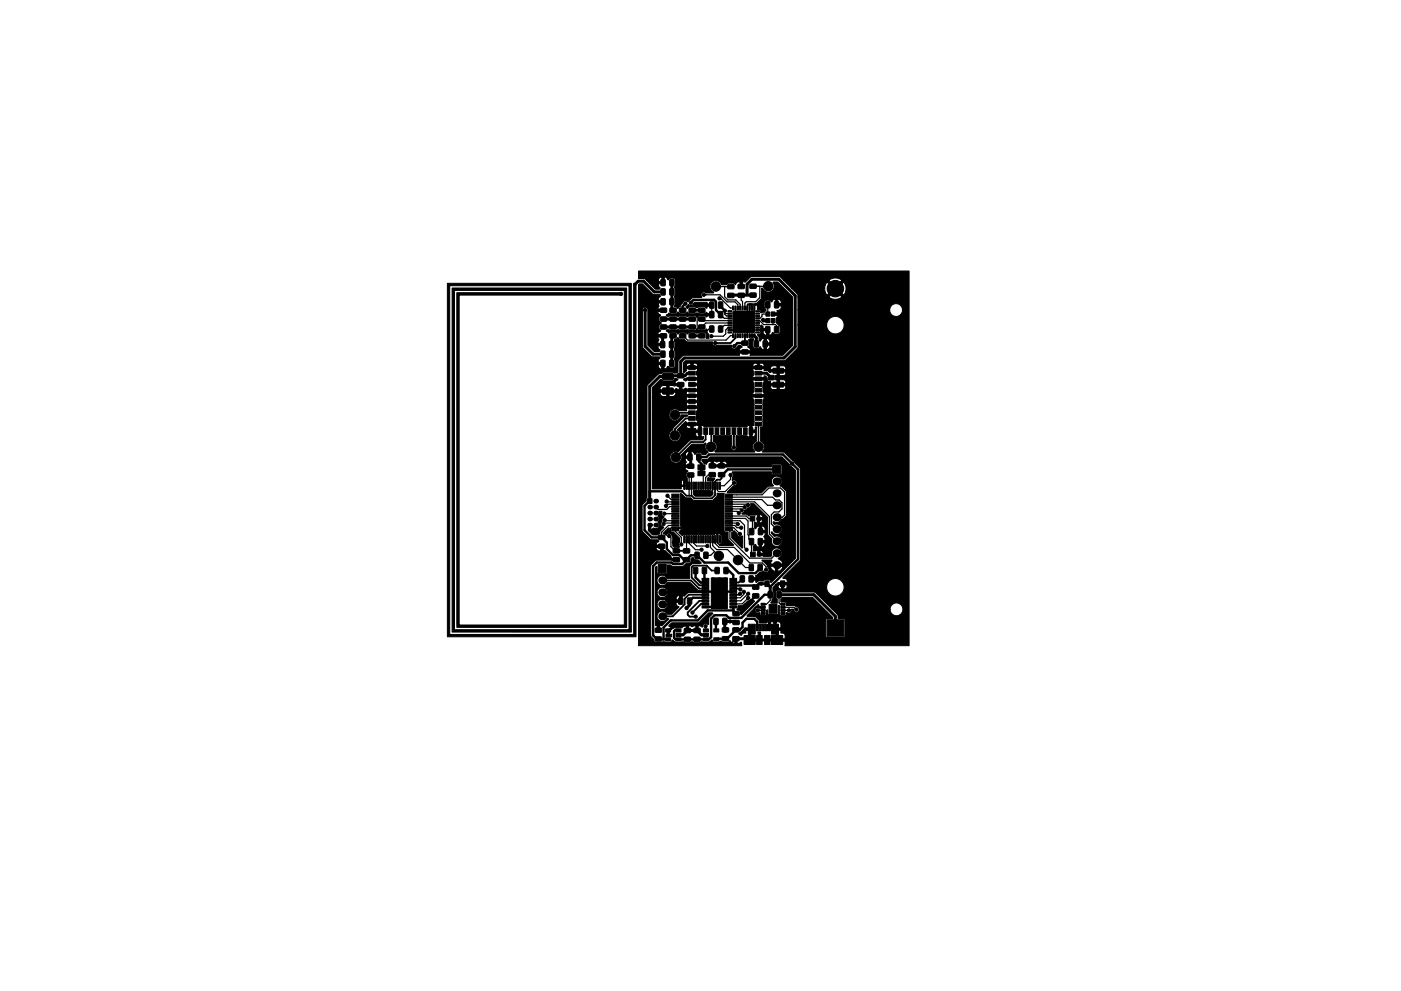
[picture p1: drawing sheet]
<svg xmlns="http://www.w3.org/2000/svg" width="297mm" height="210mm" viewBox="0 0 297 210" stroke-linecap="round" stroke-linejoin="round" font-family="sans-serif">
<g fill="#000" stroke="#000" stroke-width=".21">
<path d="M140.2 59.3h.6l.3 .1v1l-.2 .2-.6 .1-.2-.2zM142 59.3h.7l.2 .1v1l-.1 .2-.6 .1-.2-.2zM140.1 72.5l.6-.1 .3 .2v1l-.2 .2h-.6l-.2-.1zM140.1 76.5l.7-.1 .2 .2v1l-.1 .2h-.6l-.2-.1zM140.1 74.5l.7-.1 .2 .2v1l-.1 .2h-.6l-.2-.1zM140.2 61.3l.6-.1 .2 .2 .1 1-.2 .2h-.6l-.2-.1zM140.2 63.4l.6-.1 .2 .2 .1 1-.2 .2h-.6l-.2-.1zM140 67.3l1.2-.1 .2 .3-.1 .5-.2 .2h-1l-.1-.3zM140 65.4h1.2l.2 .2-.1 .6-.2 .1h-1l-.1-.2zM140 70.8h1.2l.2 .2-.1 .6-.2 .1h-1l-.1-.2zM140 69l1.2-.1 .2 .2-.1 .6-.2 .2-1-.1-.1-.2zM140.5 79.3l2.1-.1 .2 .3v.9l-.3 .2-1.9-.1-.2-.2z"/>
<path d="M141.9 72.5l.7-.1 .2 .2 .1 1-.2 .2h-.6l-.2-.1zM142 76.5l.7-.1 .2 .2v1l-.1 .2h-.6l-.3-.1zM142 74.5l.7-.1 .2 .2v1l-.1 .2h-.6l-.2-.1zM142 61.3l.7-.1 .2 .2v1l-.1 .2h-.6l-.2-.1zM142 63.4l.7-.1 .2 .2v1l-.1 .2h-.6l-.2-.1zM142.1 65.4h1.1l.2 .2v.6l-.2 .1h-1.1l-.1-.2zM142.1 67.3l1.1-.1 .2 .3v.5l-.2 .2h-1.1l-.1-.3zM142.1 70.8h1.1l.2 .2v.6l-.2 .1h-1.1l-.1-.2zM142.1 69l1.1-.1 .2 .2v.6l-.2 .2-1.1-.1-.1-.2zM143.7 79.3h1.2l.1 .2v.6l-.2 .1h-1l-.2-.2zM144.1 67.3l1.2-.1 .1 .3v.5l-.2 .2h-1l-.2-.3zM144.1 65.4h1.2l.1 .2v.6l-.2 .1h-1l-.2-.2z"/>
<path d="M144.1 69l1.2-.1 .1 .2v.6l-.2 .2-1-.1-.2-.2zM144.1 70.8h1.2l.1 .2v.6l-.2 .1h-1l-.2-.2zM141.3 66.8l.5-.4a1.82 1.82 0 0 0 1.6 .1l.2-.3 .5 .3a1.64 1.64 0 0 0 1.5-.1l.2-.2 .3 .3a1.66 1.66 0 0 0 1.5-.1l.6 .1a1.64 1.64 0 0 0 1.4-.1l.1-.2 .2 .1v.2h1.3v.5h-1.3v.2l-.2 .1-.3-.3a1.64 1.64 0 0 0-1.4 .1l-.3 .2-.3-.3a1.66 1.66 0 0 0-1.5 .1l-.5-.1a1.66 1.66 0 0 0-1.5 .1l-.6-.1a1.66 1.66 0 0 0-1.4 .1h-.4l-.2-.1zM146.1 67.3l1.2-.1 .2 .3-.1 .5-.2 .2h-1l-.1-.3zM146.1 65.4h1.2l.2 .2-.1 .6-.2 .1h-1l-.1-.2zM146.1 69l1.2-.1 .2 .2-.1 .6-.2 .2-1-.1-.1-.2zM146.1 70.8h1.2l.2 .2-.1 .6-.2 .1h-1l-.1-.2zM146 78.8h1.4v.8h-1.4zM146 77.6h1.4v.8h-1.4zM141.3 70.1l.6-.2 .2 .2a1.66 1.66 0 0 0 1.4-.2l.6 .2a1.66 1.66 0 0 0 1.5-.2l.5 .2a1.64 1.64 0 0 0 1.5-.2l.3-.1 .3 .3a1.64 1.64 0 0 0 1.4-.2l.1-.1h.2a1 1 0 0 0 .4 1.2l-.1 .2 .1 .6h-.6l.1-.8-.4-.5a1.66 1.66 0 0 0-1.4 .2l-.6-.2a1.64 1.64 0 0 0-1.5 .2l-.3 .2-.2-.4a1.64 1.64 0 0 0-1.5 .2l-.3 .2-.3-.4a1.61 1.61 0 0 0-1.5 .2l-.5-.4zM148.2 65.4h1.1l.2 .2v.6l-.3 .1h-1l-.1-.2zM148.2 67.3l1.1-.1 .2 .3v.5l-.3 .2h-1l-.1-.3z"/>
<path d="M148.2 69l1.1-.1 .2 .2v.6l-.3 .2-1-.1-.1-.2zM148.2 70.8h1.1l.2 .2v.6l-.3 .1h-1l-.1-.2zM145.5 65l.4-.4a.62 .62 0 0 0 .7 .2 .62 .62 0 0 0 .4-.4l.3-.3h2.6v.4h1.3v.5h-1.3v.3l-.1 .1-.4-.3a1.66 1.66 0 0 0-1.4 .1l-1.5-.1v-.2l-.7 .5h-.2zM150.5 69.2l.6-.1 .3 .2v1l-.2 .2h-.5l-.3-.1zM150.5 66.1h.6l.3 .1v1l-.2 .2-.5 .1-.3-.2zM150.5 64.1l.6-.1 .3 .2v1l-.2 .2h-.5l-.3-.1zM152.4 69.2l.6-.1 .2 .2 .1 1-.2 .2h-.6l-.2-.1zM152.4 66.1h.6l.2 .1 .1 1-.2 .2-.6 .1-.2-.2zM152.4 64.1l.6-.1 .2 .2 .1 1-.2 .2h-.6l-.2-.1zM154.4 70.4h.7l.1 .2-.8 .1zM154.4 69.9h.7l.1 .2-.8 .1zM154.4 69.4h.7l.1 .2-.8 .1z"/>
<path d="M154.4 68.9h.7l.1 .2-.8 .1zM154.4 68.4h.7l.1 .2-.8 .1zM154.4 67.9h.7l.1 .2-.8 .1zM154.4 67.4h.7l.1 .2-.8 .1zM154.4 66.9h.7l.1 .2-.8 .1zM154.4 66.4h.7l.1 .2-.8 .1zM154.4 65.9h.7l.1 .2-.8 .1zM154.3 60.4l1.2-.1 .2 .3-.1 .5-.2 .2h-1l-.1-.3zM154.3 62.3l1.2-.1 .2 .2-.1 .6-.2 .2-1-.1-.1-.2zM155.3 70.8h.3l-.1 .8h-.2zM155.3 65h.3l-.1 .8-.2-.1zM155.8 70.8h.3l-.1 .8h-.2z"/>
<path d="M155.8 65h.3l-.1 .8-.2-.1zM156.3 70.8h.3l-.1 .8h-.2zM156.3 65h.3l-.1 .8-.2-.1zM156.8 70.8h.3l-.1 .8h-.2zM156.8 65h.3l-.1 .8-.2-.1zM157.3 70.8h.3l-.1 .8h-.2zM157.3 65h.3l-.1 .8-.2-.1zM156.5 60.4l1.2-.1 .1 .2v.6l-.2 .2-1-.1-.2-.2zM156.5 62.2h1.2l.1 .2v.6l-.2 .1h-1l-.2-.2zM157.8 70.8h.3l-.1 .8h-.2zM157.8 65h.3l-.1 .8-.2-.1zM157.3 74.2h1.2l.1 .2v.6l-.2 .2-1-.1-.2-.2z"/>
<path d="M157.3 72.4l1.2-.1 .1 .2v.6l-.2 .2h-1l-.2-.3zM158.3 70.8h.3l-.1 .8h-.2zM158.3 65h.3l-.1 .8-.2-.1zM158.8 70.8h.3l-.1 .8h-.2zM158.8 65h.3l-.1 .8-.2-.1zM159.3 70.8h.3l-.1 .8h-.2zM159.3 65h.3l-.1 .8-.2-.1zM155.5 66.1h4.4v4.4h-4.4zM159.8 70.8h.3l-.1 .8h-.2zM159.8 65h.3l-.1 .8-.2-.1zM159 60.3h1.2l.2 .2-.1 .6-.2 .1h-1l-.1-.2zM159 62.2l1.2-.1 .2 .3-.1 .6-.2 .1h-1l-.1-.2z"/>
<path d="M159.9 72.4l.7-.1 .2 .1 .1 1-.2 .3h-.6l-.2-.2zM160.2 65.9h.8v.2l-.8 .1zM160.2 66.4h.8v.2l-.8 .1zM160.2 66.9h.8v.2l-.8 .1zM160.2 67.4h.8v.2l-.8 .1zM160.2 67.9h.8v.2l-.8 .1zM160.2 68.4h.8v.2l-.8 .1zM160.2 68.9h.8v.2l-.8 .1zM160.2 69.4h.8v.2l-.8 .1zM160.2 69.9h.8v.2l-.8 .1zM160.2 70.4h.8v.2l-.8 .1zM160.1 77.6h1.4v.8h-1.4z"/>
<path d="M160.1 78.8h1.4v.8h-1.4zM161.4 67.8l.3-.3h.2v.3h1.1v.5h-1.1zM161.8 72.4l.7-.1 .2 .1v1l-.1 .3h-.6l-.2-.2zM162.4 64h.6l.2 .1 .1 1-.2 .2-.6 .1-.2-.2zM162.4 69.3l.6-.1 .2 .2 .1 1-.2 .2h-.6l-.2-.1zM162.4 67.6h.8v.9h-.8zM162.4 66.2h.8v.9h-.8zM163.9 78.1h2.2v1.1h-2.2zM163.5 66.2h.8v.9h-.8zM163.5 67.6h.8v.9h-.8zM164.2 64h.7l.2 .1v1l-.1 .2-.6 .1-.2-.2zM164.2 69.3l.7-.1 .2 .2v1l-.1 .2h-.6l-.2-.1z"/>
<path d="M135.4 60.4l.1-.2h.7l2.3 2.3h1.4l.2 .3-.4 .4-.1 .6h1.2v.5h-1.2l.2 .7-.3 .6h1.4v.5h-1.4a.78 .78 0 0 0 .6 .7l-.1 .2a.84 .84 0 0 0 .2 1.4v.2l-.4 .2-.1 .3 .1 .8 .3 .2v.2l-.5 .3-.1 .4h1.4v.5h-1.4l.2 .6-.2 .8h1.2v.5h-1.2l.1 .5 .4 .4-.2 .3h-1.1l-1.3-1.4v-7.3a.6 .6 0 0 0-.7-.7 .6 .6 0 0 0-.5 .8v7.7l2 1.9 1.6 .1 .2 .3-.3 .2-.2 .7h1.3v1.4a.78 .78 0 0 0 .7-.6l.2 .1a.83 .83 0 0 0 1.5-.2v-.9l-.2-.4 .1-.5a1.66 1.66 0 0 0-.1-1.5l.1-.7-.1-1.6 .4-.1 .2-.3 .5 .4h1l.7 .5h5.3a.6 .6 0 0 0 .2 .8 .6 .6 0 0 0 .7-.1h3.1a.62 .62 0 0 0 .4 .8 .62 .62 0 0 0 .8-.4l.2-.3h.6l.3 .2-.6 .5-.1 .4h2.4l-.1-.5-.5-.2 .4-.7v-.4l-.2-.5 .5-.3h.5l.1 .4-.1 .2a1.64 1.64 0 0 0 .1 1.4l.8 .1 .7-.3 .3 .5 .4 .1v-1h.5v1l.5-.2 .2-.4v-.4h-1.2v-.5h1.2v-.5l-.3-.3-.4-.1v.9h-.5v-.9l-.5 .2-.3 .4-.3-.3v-.6l-.3-.4 .1-.2 .5-.1 .1-.6h.5l.2 .7 .5 .2v-.9h-1.2v-1.2l.1-.1 .4 .4v.4h1.2v1.4h.3l.5-.6 .2 .1a.81 .81 0 0 0 .7 .3 .81 .81 0 0 0 .7-.5l-.1-1.2-.8-.7v-1l.3-.2v-.4h-1.2v-.5h1.2l-.1-.5 .5-.1 .3-.3 .2-.6h-1.3v-.5h1.3l-.1-.5-.3-.3-.4-.1v.9h-.5v-.9h-.3l-.4 .6-.2-.1a.81 .81 0 0 0-.8-.3 .81 .81 0 0 0-.7 .5v.9l.4 .5v.3l-.3 .3-.7 .2-.2-.1v-.6l-.6-.1v-.7l-.3-.5 1.1-1.1 .1-2.2h.2a1.26 1.26 0 0 0 1.8 .7 1.26 1.26 0 0 0 .4-1.8l.1-.2h.9l3.1 3.2v10.3l-2 2.1h-7l.1-.5h-2.4l.1 .5h-11.9l-1.1 1.1v2.5l-.9 .2-.4-.2h-1.8l-.5 .3h-.5l-2.5 2.4v23.9l-.2 .1v.6l-.9 1v5.2l.2 .3 1.7 1.7h1.4l.3 .3-.5 .4-.1 .4h1.4v1.3l.5-.1 1.3 1.3-.1 .4h1.4v.5h-.9l-.3-.2-3.3 .1-1.1 1v15l1 1.4a1.68 1.68 0 0 0 1.4-.1h1.8l.4-.4 .7 .4h1.6l.4 .2h.9l.7-.2 .4 .2h.9l.4-.2h1.7l.6-.4 .4 .4h1.1l.5-.2 .3 .2 1.1 .1 .5-.4a.92 .92 0 0 0 1 .6v-1.2h.5v1.2l.9-.2 .1 .7h-21.9v-20.9h3.7l.3 .7 .6 .1v-.8h-4.6v-38.7h4.1l.2 .7 .6 .2v-.9h-4.9zM140.5 82.4l2.1-.1 .2 .3v.9l-.3 .1h-1.9l-.2-.2zM143.7 81.2l1.2-.1 .1 .3v.5l-.2 .2h-1l-.2-.3zM145.9 96.4l.6-.1 .3 .1v1l-.2 .3h-.6l-.2-.2zM145.8 98.5l1.2-.1 .1 .3v.5l-.2 .2h-1l-.2-.3zM146 89.6h1.4v.8h-1.4zM146 88.4h1.4v.8h-1.4zM146 87.2h1.4v.8h-1.4zM146 86h1.4v.8h-1.4zM146 84.8h1.4v.8h-1.4zM146 83.6h1.4v.8h-1.4zM146 82.4h1.4v.8h-1.4z"/>
<path d="M146 81.2h1.4v.8h-1.4zM146 80h1.4v.8h-1.4zM148 99.9h1.5v1h-1.5zM148 98.6h1.5v1h-1.5zM148 90.8h.8v1.4h-.8zM147.7 96.4l.7-.1 .2 .1v1l-.1 .3h-.6l-.2-.2zM149.2 90.8h.8v1.4h-.8zM150.4 90.8h.8v1.4h-.8zM150.4 98.4h1.2l.1 .2v.6l-.2 .1h-1l-.2-.2zM151.6 90.8h.8v1.4h-.8zM152.8 90.8h.8v1.4h-.8zM152.4 98.4h1.1l.2 .2v.6l-.3 .1h-1l-.1-.2z"/>
<path d="M154 90.8h.8v1.4h-.8zM155.2 90.8h.8v1.4h-.8zM156.4 90.8h.8v1.4h-.8zM157.6 90.8h.8v1.4h-.8zM158.8 90.8h.8v1.4h-.8zM160.1 80h1.4v.8h-1.4zM160.1 81.2h1.4v.8h-1.4zM160.1 82.4h1.4v.8h-1.4zM160.1 83.6h1.4v.8h-1.4zM160.1 84.8h1.4v.8h-1.4zM160.1 86h1.4v.8h-1.4zM160.1 87.2h1.4v.8h-1.4z"/>
<path d="M160.1 88.4h1.4v.8h-1.4zM160.1 89.6h1.4v.8h-1.4zM162.9 79.6h1.1v1h-1.1zM163.9 81.1h2.2v1h-2.2zM148.9 97.5h1l.6-.6h15.3l2.9 3v18.5l-5.2 5.2-.2-.1v-.4l-.2-.1h-1l-.2 .3h-1.1l-.4 .3-.2-.1 .1-.4h-1.3v-.5h1.3l-.1-.5 .9-.7 .6-.1 .2-.2 .1 .2a.65 .65 0 0 0 .9-.1 .65 .65 0 0 0-.1-.9v-.1h.5a1.35 1.35 0 0 0 1.1 1v-1h.5v1l.7-.3 .4-.7h-3.2l-.9-1-.3-.2v-.2h2l.1 .2-.4 .7h2.7l-.2-.6-.8-.5v-.2a1.11 1.11 0 0 0 .7-1.4 1.11 1.11 0 0 0-1.5-.7 1.11 1.11 0 0 0-.5 1.5l-.2 .2-2.9-.1v-.5h1.3l-.2-.4-.5-.3v.7h-.6v-.7l-.4 .2h-.5v-1.1l.4-.3 .4 .5 .4 .1v-.9h.6v.9l.6-.3 .1-.6h-1.3v-.5h1.3l-.1-.6-.2-.2 .3-.4v-.5h-1.2v-.5h1.2v-.2l-.1-.5-.6-.2v.9h-.5v-.9h-.3l-.5 .6h-.1l-.2-.3v-1.1l.7 .2v-.7h.5v.7l.5-.3 .2-.4h-1.2v-.5h1.2l-.1-.2-.6-.5v.7h-.5v-.7l-.5 .2h-1.2l-.1 .2-.4-.4h-1.1v-.2l.4-.2 .2-.5 .4-.2a.41 .41 0 0 1 .6-.3l.3-.5-.1-.3h.8l2.9 2.9-.1 3.5 1 1.1a1.11 1.11 0 0 0 .8 1.5 1.11 1.11 0 0 0 1.3-1.2 1.11 1.11 0 0 0-1.6-.9l-.7-.7v-.2l.2-.1 .2 .2a1.11 1.11 0 0 0 1.9-.5 1.11 1.11 0 0 0-1.6-1.2l-.3-.3 .1-.3a1.1 1.1 0 0 0 1.7-.6l.4-.1 .6-.7v-4.9l-.1-.3-1.2-1.1a1.11 1.11 0 0 0 .1-1.6 1.11 1.11 0 0 0-1.6 0 1.11 1.11 0 0 0 .1 1.6l-.1 .2h-1l-1.5 1.4h-7.2v-.2l1.5-1.4a.62 .62 0 0 0 .5-.8 .62 .62 0 0 0-1-.3l.1-.7 .2-.3-.2-.8h8.3l.1 .6h1.9l.2-.3v-1.8l-.3-.1h-1.8l-.1 .6h-10.9v-1.3h.5v.8h1l-.2-.5a2.12 2.12 0 0 0-2 0l-.7-.3v1.3h-.5v-1.3h-.2a.83 .83 0 0 0-.8 .7l-.6-.1-.4-.6zM137.2 105.8h1v1h-1zM139.7 108.5h.6v.8l.5 .3-.5 .7a.41 .41 0 0 1-.2 .6v.6l.6 .4-.8 .9v.5l-.5 .2h-1l-1-1 .1-1.4h.5v1.3l.6-.4a.77 .77 0 0 0 1-.2 .77 .77 0 0 0-.1-1l.3-.6-.3-.7 .3-.5zM139.7 115.5l1.1-.1 .2 .2v.6l-.3 .2h-1l-.1-.3zM139.7 113.6l1.1-.1 .2 .3v.6l-.3 .1h-1l-.1-.2zM141.7 112h.2a.84 .84 0 0 0 .9 .9l1.3 1.3v.9l-.2 .3 .2 .6-.1 .2-1.1-.1-.3-.3v-1.8a.86 .86 0 0 0-.8-.9l-.6 .5-.5-.3v-.2zM142.4 112.4l1.5-.1 .1 .3h-1.5zM142.4 111.9l1.5-.1 .1 .3h-1.5z"/>
<path d="M142.4 111.4l1.5-.1 .1 .3h-1.5zM142.4 110.9l1.5-.1 .1 .3h-1.5zM142.4 110.4l1.5-.1 .1 .3h-1.5zM142.4 109.9l1.5-.1 .1 .3h-1.5zM142.4 109.4l1.5-.1 .1 .3h-1.5zM142.4 108.9l1.5-.1 .1 .3h-1.5zM142.4 108.4l1.5-.1 .1 .3h-1.5zM142.4 107.9l1.5-.1 .1 .3h-1.5zM142.4 107.4l1.5-.1 .1 .3h-1.5zM142.4 106.9l1.5-.1 .1 .3h-1.5zM142.4 106.4l1.5-.1 .1 .3h-1.5zM142.4 105.9l1.5-.1 .1 .3h-1.5z"/>
<path d="M142.4 105.4l1.5-.1 .1 .3h-1.5zM142.4 104.9l1.5-.1 .1 .3h-1.5zM142.8 118.3h1.1l.2 .2v.6l-.2 .1h-1.1l-.1-.2zM142.8 116.5l1.1-.1 .2 .2v.6l-.2 .2-1.1-.1-.1-.2zM145 113.7h.3l-.1 1.5-.2-.1zM145 102.3l.3 .1-.1 1.4h-.2zM145.5 113.7h.3l-.1 1.5-.2-.1zM145.5 102.3l.3 .1-.1 1.4h-.2zM144.9 116.5l1.2-.1 .2 .2-.1 .6-.2 .2-1-.1-.1-.2zM144.9 118.3h1.2l.2 .2-.1 .6-.2 .1h-1l-.1-.2zM146 113.7h.3l-.1 1.5-.2-.1zM146 102.3l.3 .1-.1 1.4h-.2z"/>
<path d="M146.5 113.7h.3l-.1 1.5-.2-.1zM146.5 102.3l.3 .1-.1 1.4h-.2zM145.8 100.4l1.2-.1 .1 .2v.6l-.2 .2-1-.1-.2-.2zM139 120.3l.1-.1h.2v1.3l.2 .2h1.8l.2-.2v-1.6h.7l.4 .3 2.2-.1 .7-.6 .9-.2 .1-.8 .2-.2h.4l.3 .4 .6 .1 .7 .6-.1 .2h-1.7l-.6 .5-.1 2.6h-4.8a1.11 1.11 0 0 0-1.7-.4 1.11 1.11 0 0 0 0 1.7 1.11 1.11 0 0 0 1.7-.4h4.9l1.8 1.7 1.7 .1v.3l-3.9 .1-.8 .7-.5-.2v1.5h-1.3v.2a.82 .82 0 0 0 .7 .8l-1.6 1.5h-1a1.11 1.11 0 0 0-1.7-.4 1.11 1.11 0 0 0 0 1.7 1.11 1.11 0 0 0 1.7-.4h.3v.2l-1.4 1.4-.5-.1v1.3h-.5v-1.3h-.3v-4.5h.3a1.11 1.11 0 0 0 1.6 1 1.11 1.11 0 0 0 .2-1.9 1.11 1.11 0 0 0-1.8 .7v.2h-.3v-1.1h4.3v.2h.8v-1l-.5 .2-.3 .6h-4.3v-1.4h.3a1.11 1.11 0 0 0 1.6 1 1.11 1.11 0 0 0 .2-1.9 1.11 1.11 0 0 0-1.8 .7v.2h-.3zM147 113.7h.3l-.1 1.5-.2-.1zM147 102.3l.3 .1-.1 1.4h-.2zM147.5 113.7h.3l-.1 1.5-.2-.1zM147.5 102.3l.3 .1-.1 1.4h-.2zM147.4 117.2l.6-.1 .3 .2v1l-.2 .2h-.6l-.2-.1zM148 113.7h.3l-.1 1.5-.2-.1zM148 102.3l.3 .1-.1 1.4h-.2zM148.5 113.7h.3l-.1 1.5-.2-.1z"/>
<path d="M148.5 102.3l.3 .1-.1 1.4h-.2zM148.4 99.5h.6v.5h-.6zM149 113.7h.3l-.1 1.5-.2-.1zM149 102.3l.3 .1-.1 1.4h-.2zM149.5 113.7h.3l-.1 1.5-.2-.1zM149.5 102.3l.3 .1-.1 1.4h-.2zM149.3 117.2l.6-.1 .2 .2 .1 1-.2 .2h-.6l-.2-.1zM150 113.7h.3l-.1 1.5-.2-.1zM150 102.3l.3 .1-.1 1.4h-.2zM150.2 101.3l.4 .2h.9l.1 .1-.3 .2-.1 .3h-.2v-.3l-.5 .2h-.5v-.5zM147 104.1h3.4l.8 .3v.5l-.5 .4h-3.3l-.4-.4zM150.5 113.7h.3l-.1 1.5-.2-.1z"/>
<path d="M150.5 102.3l.3 .1-.1 1.4h-.2zM151 113.7h.3l-.1 1.5-.2-.1zM151 102.3l.3 .1-.1 1.4h-.2zM150.4 100.3l1.2-.1 .1 .3v.6l-.2 .1h-1l-.2-.2zM151.5 113.7h.3l-.1 1.5-.2-.1zM151.5 102.3l.3 .1-.1 1.4h-.2zM152 113.7h.3l-.1 1.5-.2-.1zM152 102.3l.3 .1-.1 1.4h-.2zM144.2 104.7h.3l.9 .9h1.1l.7 .6h3.7l.3-.1 .8-.8v-.7l1.5 .1v7.9l.2 .3h.7v1.5l1.1 1.2v.1h-2.9l-.1-.1 .5-.5v-1.5l-.7-.5-.2 .7-.1-.7a1.57 1.57 0 0 1-1.5 .3h-4.6a1.12 1.12 0 0 0-1.2 .3l-.8-.8 .6-.8-.7-.1 .7-.2a1.57 1.57 0 0 1-.3-1.4zM152.5 113.7h.3l-.1 1.5-.2-.1zM152.5 102.3l.3 .1-.1 1.4h-.2zM152.4 100.3l1.1-.1 .2 .3v.6l-.3 .1h-1l-.1-.2z"/>
<path d="M153.8 104.9l1.4-.1 .1 .3h-1.5zM153.8 105.4l1.4-.1 .1 .3h-1.5zM153.8 105.9l1.4-.1 .1 .3h-1.5zM153.8 106.4l1.4-.1 .1 .3h-1.5zM153.8 106.9l1.4-.1 .1 .3h-1.5zM153.8 107.4l1.4-.1 .1 .3h-1.5zM153.8 107.9l1.4-.1 .1 .3h-1.5zM153.8 108.4l1.4-.1 .1 .3h-1.5zM153.8 108.9l1.4-.1 .1 .3h-1.5zM153.8 109.4l1.4-.1 .1 .3h-1.5zM153.8 109.9l1.4-.1 .1 .3h-1.5zM153.8 110.4l1.4-.1 .1 .3h-1.5z"/>
<path d="M153.8 110.9l1.4-.1 .1 .3h-1.5zM153.8 111.4l1.4-.1 .1 .3h-1.5zM153.8 111.9l1.4-.1 .1 .3h-1.5zM153.8 112.4l1.4-.1 .1 .3h-1.5zM155.1 112.9l.5-.3 .7 .6a.61 .61 0 0 0 .3 .6 .61 .61 0 0 0 .7-.1l.2 .1v2.3l-.2 .2-2.2-2.2zM158.9 119.8l.6-.1 .3 .2v1l-.2 .2h-.6l-.2-.1zM158.9 114.3l.7-.1 .2 .2v1l-.1 .2h-.6l-.2-.1zM158.9 112.2l.7-.1 .2 .1v1l-.1 .3h-.6l-.2-.2zM159 109.6h1v1h-1zM159.1 117.1h1v1h-1zM160.7 119.8l.7-.1 .2 .2v1l-.1 .2h-.6l-.2-.1zM160.8 114.3l.6-.1 .3 .2v1l-.2 .2h-.5l-.3-.1z"/>
<path d="M160.8 112.2l.7-.1 .2 .1v1l-.1 .3h-.6l-.2-.2zM163.8 98.7h1.7v1.7h-1.7zM94.9 60.1h39v74h-38v-73h37v72h-35.7h-.3v-.3l-.1-70.7h35.1v.5h-34.5v70h35v-71h-36v72h37v-73h-38v74h39v-74.5h.5v75h-40zM139.6 119.8h1.7v1.7h-1.7zM139 133.3l1.1-.1 .2 .3v.5l-.3 .2h-1l-.1-.3zM139 135.2l1.1-.1 .2 .2v.6l-.3 .2-1-.1-.1-.2zM141.4 133.5h.5v1.1l.5-.1v.6h-1.2v-.5h.2zM141.1 135.3h1.1v.7h-1.1zM141.1 133.4h1.1v.7h-1.1zM143.3 133.4h1.1v.7h-1.1zM143.3 134.4h1.1v.6h-1.1zM143.3 135.3h1.1v.7h-1.1z"/>
<path d="M143.9 126.9l.7-.1 .2 .2v1l-.1 .2h-.6l-.2-.1zM145.1 133.3h1.2l.1 .2v.6l-.2 .2-1-.1-.2-.2zM145.1 135.2h1.2l.1 .2v.6l-.2 .1h-1l-.2-.2zM145.8 126.9l.6-.1 .3 .2v1l-.2 .2h-.5l-.3-.1zM147.1 120.4h.6l.2 .1 .1 1-.2 .2-.6 .1-.2-.2zM147.1 133.3h1.2l.2 .2v.6l-.3 .2-1-.1-.1-.2zM147.1 135.2h1.2l.2 .2v.6l-.3 .1h-1l-.1-.2zM149.1 135.3h1.1v.7h-1.1zM149.1 134.4h1.1v.6h-1.1zM149.1 133.4h1.1v.7h-1.1zM148.9 120.4h.7l.2 .1v1l-.1 .2-.6 .1-.2-.2zM148.8 128.5h1.5v.5h-1.5z"/>
<path d="M148.8 127.9h1.5v.4h-1.5zM148.8 127.2h1.5v.5h-1.5zM148.8 126.6h1.5v.4h-1.5zM148.8 126h1.5v.4h-1.5zM148.8 125.3h1.5v.4h-1.5zM148.8 124.7h1.5v.4h-1.5zM148.8 124h1.5v.5h-1.5zM148.8 123.4h1.5v.4h-1.5zM148.8 122.7h1.5v.5h-1.5zM141.8 132.8l.6-.7h5.7l2.2-2.1h.8v.2l-.8 .9v1.4h-.2a.61 .61 0 0 0-.8-.2 .61 .61 0 0 0-.3 .7l-1-.2v1.2h-.5v-1.2l-.8 .2-.7-.2v1.2h-.5v-1.2h-.5l-.4 .4-1.4-.1-.4 .2-.4-.4h-.5zM151.3 133.4h1.1v.7h-1.1zM151.3 135.3h1.1v.7h-1.1z"/>
<path d="M151.4 131.2l.6-.1 .3 .2v1l-.2 .2h-.6l-.2-.1zM151.6 120.4h.7l.2 .1v1l-.1 .2-.6 .1-.2-.2zM153.3 131.2l.6-.1 .2 .2 .1 1-.2 .2h-.6l-.2-.1zM150.8 122.6h3.4v6.5h-3.4zM153.5 120.4h.7l.2 .1v1l-.1 .2-.6 .1-.2-.2zM153.2 133.2h1.2l.1 .2v.6l-.2 .1h-1l-.2-.2zM153.2 135.1l1.2-.1 .1 .3v.6l-.2 .1h-1l-.2-.2zM154.7 122.7h1.5v.5h-1.5zM154.7 123.4h1.5v.4h-1.5zM154.7 124h1.5v.5h-1.5zM154.7 124.7h1.5v.4h-1.5zM154.7 125.3h1.5v.4h-1.5z"/>
<path d="M154.7 126h1.5v.4h-1.5zM154.7 126.6h1.5v.4h-1.5zM154.7 127.2h1.5v.5h-1.5zM154.7 127.9h1.5v.4h-1.5zM154.7 128.5h1.5v.5h-1.5zM155.4 135.1l1.2-.1 .1 .3v.6l-.2 .1h-1l-.2-.2zM155.4 133.2h1.2l.1 .2v.6l-.2 .1h-1l-.2-.2zM155.4 131.7l1.2-.1 .2 .2-.1 .6-.2 .2-1-.1-.1-.2zM155.4 129.8l1.2-.1 .2 .3-.1 .5-.2 .2h-1l-.1-.3zM157 122.2l.6-.1 .2 .2 .1 1-.2 .2h-.6l-.2-.1zM157.8 134.8h2.3v1.9h-2.3zM156.7 134.3l.5-.3 .8-.8h1.6v.5h-1.5v.6a.92 .92 0 0 0-1 .5l-.5-.3z"/>
<path d="M158.6 132.4h1.5v2.1h-1.5zM156.4 128.5h1.1l1.1-1 .3-.1 .3-.3 .8 .5-2.8 2.8-.2-.1a.65 .65 0 0 0-.3-.8h-.4l-.1-.2 .2-.2zM158.8 122.2l.7-.1 .2 .2v1l-.1 .2h-.6l-.2-.1zM160.3 132.4h.5v1.4h-.5zM160.4 134.8h1.2v1.9h-1.2zM159.6 126h1.2l.1 .2v.6l-.2 .1h-1l-.2-.2zM159.6 124.1h1.2l.1 .2v.6l-.2 .1h-1l-.2-.2zM161 132.4h.4v1.4h-.4zM160.7 134.1h.6v1.9h-.5zM161.4 129.9h.8v.5h-.8zM161.4 129.3h.8v.4h-.8zM161.4 128.6h.8v.5h-.8z"/>
<path d="M161.4 128h.8v.4h-.8zM161.6 132.4h.5v1.4h-.5zM162.1 134.8h1.2v1.9h-1.2zM162.2 123.2h.9v1.2h-.9zM162.3 132.4h.4v1.4h-.4zM162.9 132.4h.5v1.4h-.5zM163.1 128.2h1.6v1.9h-1.6zM163.6 134.8h2.3v1.9h-2.3zM163.6 132.4h1.4v2.1h-1.4zM162.9 125.6l.6-.1 .3 .1v1l-.2 .3h-.5l-.3-.2zM165.5 123.2h.9v1.2h-.9zM164.8 125.6l.6-.1 .2 .1 .1 1-.2 .3h-.6l-.2-.2z"/>
<path d="M165.6 128h.9v.4h-.9zM165.6 128.6h.9v.5h-.9zM165.6 129.3h.9v.4h-.9zM165.6 129.9h.9v.5h-.9zM175.4 131.5h3.5v3.5h-3.5zM135.4 57.5h57.3v79.5h-26.3l.1-1h-2v-.5h2l-.1-.9-.3-.2-.5-.1v-.6h-1.5v-1.8h.5v1.3h1v-.8l-.2-.4-2-.1v1.5h-.4l-.1-1.5-.4 .3h-1.4l-.2-.6-.8-.8h-1.7v-.2l1.7-1.7 .1 .1-.1-.1 .6-.6 .2 .1-.1 .2 1.2 .1v.3l-.7 .1a.68 .68 0 0 0-.9-.1 .68 .68 0 0 0-.3 .8l.5 .3 .5-.1 .2 .6h.9l.3-.1v-1l.2-.1h.1v.7l.2 .3h1.8l.2-.3v-1.6l.1-.1 .2 .2 .1 1.9 1.2 .1 .1-.6h.3a.6 .6 0 0 0 .7-.1 .6 .6 0 0 0 .1-.7h.4v.2a.6 .6 0 0 0 .7 .5 .6 .6 0 0 0 .5-.6 .6 .6 0 0 0-.6-.6l-.4-.2h-1.7v-.6l-.1-.1-1-.1v-.6l.3-.3h6.4l4.2 4.2v.2h-1.1l-.3 .2v3.6l.3 .3h3.5l.2-.3v-3.6l-.2-.2h-1.2l-.1-.8-1.2-1.1h12.3v.2a1.36 1.36 0 0 0 2.2 .9 1.36 1.36 0 0 0-.2-2.3 1.36 1.36 0 0 0-2 1.2h-12.3l-3.6-3.6-6.9-.1a.84 .84 0 0 0-1.4 0 1.64 1.64 0 0 0 .1 1.4l.2 .1v.9h-1.3l.2-.9 .3-.3a1.66 1.66 0 0 0-.1-1.5 1.26 1.26 0 0 1 .6-1.2h.5v.6l.5 .3h.2v-.9h.5v.9l.4-.1 .3-.4h8.4a1.86 1.86 0 0 0 2.6 1.8 1.86 1.86 0 0 0 .3-3.2 1.86 1.86 0 0 0-2.9 1.2v.2h-8.4v-.4h-2.4l.5-.5h1.9l-.2-.8-.7-.1v-.1l3.6-3.7 .1-.3v-19l-1.3-1.7-2.2-1.9-4.5-.1-.1-.1a1.26 1.26 0 0 0-.4-2.2v-3h.4l.2-.2-.1-4.6 .1-1 .2-.6h-2.4l.3 .6v1v3.6v.9h-.4v.9h.6v-.6h.3v3a1.26 1.26 0 0 0-.3 2.2l-.1 .1h-8.4v-.1l.1-.2a1.26 1.26 0 0 0-.4-1.9v-1.2l.1-.2h3.6l.2 .2-.1 2.2a.6 .6 0 0 0 .6 .8 .6 .6 0 0 0 .3-1v-2l.2-.2 2.2 .1 .6 .3v-1h.5v1l.5-.2 .1-.8h-1.1v-1.4l-.6 .2-1 .1h-7.2l-.9-.1-.6-.2v2.4l.5-.1v.5l-.3 .2-2.5 .1-2.6 2.4a1.26 1.26 0 0 0-1.7 1 1.26 1.26 0 0 0 1.3 1.4 1.26 1.26 0 0 0 1.1-1.7l1.5 .2v-.9l-.5 .2-.2 .5h-.8l2.2-2.3h2.5l.3-.2 .2 .1a1.28 1.28 0 0 0 .5 1.8l-.6 .6h-.7a.82 .82 0 0 0-.7-.5 .82 .82 0 0 0-.8 .4l-.5-.5-.4-.1v1.4h-1.2l.1 .6 .2 .2-.4 .7h1.5v.5h-1.5a.78 .78 0 0 0 .6 .7l-.3 .6v.5l.2 .4v1h-.2v-.6h-.2v1.4h-.9v.5h-6.1v-1.3h6.1v.5h.6v-1.1l-.4 .2-.2 .4h-6.1v-14.4h3.5a1.26 1.26 0 0 0 1.3 1.3 1.26 1.26 0 0 0 1.3-1.3h1.3l.1 .2-.1 .1-.6 .1-2.4 2.4v.4a1.26 1.26 0 0 0-.7 1.7 1.26 1.26 0 0 0 1.7 .6 1.26 1.26 0 0 0 .5-1.8h3.3l.1 .7 .6 .3v-1h-4l-.6-.5 .9-1h1l.1 .4 .4 .3h.5v-.7h.5v.7h.5v.3h.7v-.9l-3.7-.1 .8-.8 .2 .3h2.4l-.2-.6-.1-.9 .1-1 .2-.6h-2.4l.1 .5h-1.6l-.2-.1a1.26 1.26 0 0 0-2 1h-3.5v-2.6h7.2v.7h2.4v-.7h-9.6v-1.2h7.2v.7h2.4v-.7h-9.6v-1h1.6l.2 .7a1.25 1.25 0 0 0 1.3 .2v-.9h.5v.9l1.1-.1 .3-.8h-5v-.2h7.2v.7h2.4v-.7h-9.6v-.4l3.1 .1v-.9h.5v.9h1.4v-.3l.8 .2v-.7h-1.1l-.5-.1h-1.8l-.5 .2-.3 .6h-1.6v-.4l1.8-1.7 .6 .3h1.8l.4-.2 .1-.3h.5l.2 .2v.1l-.5 .4-.1 .3h1.5v1.3l.7-.2 .2 .1h2.4v-.7h-1.4v-.5h1.4v-.7h11.7l.3 .6v1v.9l-.3 .6h2.4l-.2-.6v-1.2h1.6v.5l.5 .2h.8v-.7h.5v.7h1.1l.3-.3v-.4h-4.8v-.7l.2-.6h-16.5l-.2 .3-.4-.3v-.2l.7-.3h2.3l-.2-.6v-.7l.2-.6h11.7l.3 .6v.7l-.3 .6h2.4v-.4h.3l.4 .5 .1 .6 .6 .1v.5h1.3v-.8h.5v.8h1.4l-.1-.6-.2-.2h-2.1v-.9h.5v-.8h.5v.8l1.1-.1 .3-.2v-.5h-3.2l-.2 .2-.4-.4-.8-.1v-.4h-16.5l.1 .5-.5 .4-.2-.1v-.9h18.5v.3h1.3v-.8h.5v.8h1.4l-.1-.5-.2-.3h-2.4l-.4 .2-.1 .3h-18.5v-.5l1.6 .1v-.6h.5v.6h.9v-.1h11.7v.1h1v-.6h.5v.6h.9v-.4l-.5-.2h-1.6l-.3 .5h-11.7l-.3-.5h-1.6l-.4 .1-.1 .4h-.6v-.6l.4-.5h21.1l2.7-2.7 .1-4.9h6.1v.3a1.86 1.86 0 0 0 2.9 1.3 1.86 1.86 0 0 0-.2-3.1 1.86 1.86 0 0 0-2.7 1.5h-6.1v-3.1h19.4l.1 .2a1.36 1.36 0 0 0 2.1 .9 1.36 1.36 0 0 0-.2-2.3 1.36 1.36 0 0 0-2 1.2h-19.4v-2.8h6.5a2.26 2.26 0 0 0 2.8 0l-1.4-1.4-1.4 1.4h-6.5l-.1-.6-1.2-1.2h7l.1 .9 .3 .6 1.5-1.5h.7l1.4 1.5a2.24 2.24 0 0 0 0-2.9l-1.4 1.4h-.7l-1.5-1.4-.4 .8v.6h-7l-1.7-1.7h9.5l1.4 1.4 1.4-1.4-.2-.2a2.25 2.25 0 0 0-2.6 .2h-9.5l-1-.8h-5.7l-.4 .1-1.1 1.1-.6-.1v1.2h-.5v-1.2l-.7 .2-.3 .4-.3-.3h-1.1l-.5 .3h-1a1.26 1.26 0 0 0-2.1-.5 1.26 1.26 0 0 0 .4 2.1v.2h-1.6a.6 .6 0 0 0-.9-.1 .6 .6 0 0 0 0 .9l-.1 .1h-1.8l-1.1 1-.4-.3-.4 .1-.7 .8-.1 .4-.4 .3-.8-.3 .2-.4a1.66 1.66 0 0 0-.2-1.5l.2-.8-.2-1.6 .2-.2a1.64 1.64 0 0 0-.2-1.5l-.8-.1-.7 .4-.3-.5-.4-.1v1.4h-1.2v.5l.4 .4-.2 .3h-.8l-1.9-1.9h2.5v.2h.7v-.9l-.5 .1-.2 .6h-2.5l-.6-.4h-1.1z"/>
<circle cx="138.5" cy="59" r=".34"/>
<circle cx="144.2" cy="59" r=".34"/>
<circle cx="131.7" cy="62.4" r=".34"/>
<circle cx="134.6" cy="60.4" r=".25"/>
<circle cx="136.7" cy="77.6" r=".34"/>
<circle cx="136.8" cy="65.8" r=".34"/>
<circle cx="138.5" cy="68" r=".34"/>
<circle cx="138.6" cy="70.6" r=".34"/>
<circle cx="138.9" cy="65.3" r=".34"/>
<circle cx="144.3" cy="61.2" r=".34"/>
<circle cx="144.8" cy="74" r=".34"/>
<circle cx="145.3" cy="64.4" r=".34"/>
<circle cx="146.5" cy="64.2" r=".34"/>
<circle cx="147.7" cy="73.8" r=".34"/>
<circle cx="148.4" cy="64.6" r=".34"/>
<circle cx="149.2" cy="62.5" r=".34"/>
<circle cx="150.8" cy="71.3" r=".34"/>
<circle cx="151.6" cy="72.8" r=".34"/>
<circle cx="151.8" cy="60.8" r="1"/>
<circle cx="152.5" cy="63.3" r=".34"/>
<circle cx="153.7" cy="65.9" r=".34"/>
<circle cx="155.7" cy="73.4" r=".34"/>
<circle cx="156.1" cy="68.9" r=".34"/>
<circle cx="156.1" cy="66.7" r=".34"/>
<circle cx="156.1" cy="70" r=".34"/>
<circle cx="156.1" cy="67.8" r=".34"/>
<circle cx="157.2" cy="68.9" r=".34"/>
<circle cx="157.2" cy="67.8" r=".34"/>
<circle cx="157.2" cy="66.7" r=".34"/>
<circle cx="157.2" cy="70" r=".34"/>
<circle cx="158.3" cy="68.9" r=".34"/>
<circle cx="158.3" cy="70" r=".34"/>
<circle cx="158.3" cy="67.8" r=".34"/>
<circle cx="158.3" cy="66.7" r=".34"/>
<circle cx="159.4" cy="68.9" r=".34"/>
<circle cx="159.4" cy="67.8" r=".34"/>
<circle cx="159.4" cy="66.7" r=".34"/>
<circle cx="159.4" cy="70" r=".34"/>
<circle cx="161.9" cy="67.9" r=".34"/>
<circle cx="162.9" cy="60.7" r="1"/>
<circle cx="164.6" cy="62.5" r=".34"/>
<circle cx="164.9" cy="71.9" r=".34"/>
<circle cx="166.9" cy="67.4" r=".34"/>
<circle cx="167" cy="63.5" r=".34"/>
<circle cx="177.1" cy="61.2" r="1.75"/>
<circle cx="136.7" cy="80.4" r=".34"/>
<circle cx="142.1" cy="90.1" r=".34"/>
<circle cx="143.1" cy="92.4" r="1"/>
<circle cx="143.1" cy="88" r="1"/>
<circle cx="143.3" cy="97" r="1"/>
<circle cx="144.5" cy="83.8" r=".34"/>
<circle cx="144.5" cy="85.6" r=".34"/>
<circle cx="146.1" cy="92.5" r=".34"/>
<circle cx="150.7" cy="86.6" r=".34"/>
<circle cx="150.7" cy="80.3" r=".34"/>
<circle cx="150.7" cy="94.8" r="1"/>
<circle cx="153" cy="97.5" r=".34"/>
<circle cx="153.4" cy="94.8" r=".34"/>
<circle cx="155.6" cy="94.9" r=".34"/>
<circle cx="158.2" cy="95.4" r=".34"/>
<circle cx="158.5" cy="98.1" r=".34"/>
<circle cx="160.8" cy="94.8" r="1"/>
<circle cx="162.4" cy="97.9" r=".34"/>
<circle cx="167.9" cy="98.4" r=".34"/>
<circle cx="137.2" cy="119" r=".34"/>
<circle cx="137.2" cy="117.1" r=".34"/>
<circle cx="137.2" cy="115.2" r=".34"/>
<circle cx="138.6" cy="115.9" r=".34"/>
<circle cx="140.7" cy="111.2" r=".34"/>
<circle cx="140.8" cy="109" r=".34"/>
<circle cx="140.9" cy="110.4" r=".34"/>
<circle cx="141.2" cy="107.3" r=".34"/>
<circle cx="141.4" cy="106.4" r=".34"/>
<circle cx="141.5" cy="105.2" r=".34"/>
<circle cx="141.7" cy="117.9" r=".34"/>
<circle cx="141.8" cy="101.4" r=".34"/>
<circle cx="141.9" cy="113.7" r=".34"/>
<circle cx="142.9" cy="115.1" r=".34"/>
<circle cx="144.4" cy="115.5" r=".34"/>
<circle cx="147.1" cy="110.6" r=".34"/>
<circle cx="147.2" cy="108.8" r=".34"/>
<circle cx="147.2" cy="106.9" r=".34"/>
<circle cx="148.7" cy="116.6" r=".34"/>
<circle cx="150" cy="115.8" r=".34"/>
<circle cx="150.4" cy="108.8" r=".34"/>
<circle cx="150.4" cy="110.6" r=".34"/>
<circle cx="150.7" cy="104.5" r=".34"/>
<circle cx="150.7" cy="101.7" r=".34"/>
<circle cx="152.4" cy="106" r=".34"/>
<circle cx="152.4" cy="117.9" r="1"/>
<circle cx="154" cy="114.8" r=".34"/>
<circle cx="154.9" cy="100.8" r=".34"/>
<circle cx="155.6" cy="102.4" r=".34"/>
<circle cx="156.4" cy="111.2" r=".34"/>
<circle cx="156.5" cy="118.8" r="1"/>
<circle cx="156.6" cy="108.9" r=".34"/>
<circle cx="156.9" cy="113.3" r=".34"/>
<circle cx="157.1" cy="115" r=".34"/>
<circle cx="157.1" cy="112" r=".34"/>
<circle cx="157.3" cy="108.3" r=".34"/>
<circle cx="157.9" cy="107.6" r=".34"/>
<circle cx="158.3" cy="116.6" r=".34"/>
<circle cx="158.6" cy="107.1" r=".34"/>
<circle cx="137.2" cy="128.5" r=".34"/>
<circle cx="137.2" cy="122.8" r=".34"/>
<circle cx="137.2" cy="124.7" r=".34"/>
<circle cx="137.2" cy="120.9" r=".34"/>
<circle cx="137.2" cy="136.1" r=".34"/>
<circle cx="137.2" cy="130.4" r=".34"/>
<circle cx="137.2" cy="126.6" r=".34"/>
<circle cx="137.2" cy="134.2" r=".34"/>
<circle cx="137.2" cy="132.3" r=".34"/>
<circle cx="139.6" cy="132.7" r=".34"/>
<circle cx="142.6" cy="124.5" r=".34"/>
<circle cx="143.6" cy="121.8" r=".34"/>
<circle cx="143.8" cy="132.6" r=".34"/>
<circle cx="145.6" cy="129" r=".34"/>
<circle cx="146.8" cy="130" r=".34"/>
<circle cx="147.5" cy="130.8" r=".34"/>
<circle cx="149.6" cy="132.9" r=".34"/>
<circle cx="151.2" cy="127.3" r=".3"/>
<circle cx="151.2" cy="122.9" r=".3"/>
<circle cx="151.2" cy="128.8" r=".3"/>
<circle cx="151.2" cy="125.9" r=".3"/>
<circle cx="151.2" cy="124.4" r=".3"/>
<circle cx="152.5" cy="127.3" r=".3"/>
<circle cx="152.5" cy="122.9" r=".3"/>
<circle cx="152.5" cy="128.8" r=".3"/>
<circle cx="152.5" cy="124.4" r=".3"/>
<circle cx="152.5" cy="125.9" r=".3"/>
<circle cx="153.8" cy="127.3" r=".3"/>
<circle cx="153.8" cy="122.9" r=".3"/>
<circle cx="153.8" cy="128.8" r=".3"/>
<circle cx="153.8" cy="124.4" r=".3"/>
<circle cx="153.8" cy="125.9" r=".3"/>
<circle cx="154.8" cy="131.8" r=".34"/>
<circle cx="156.9" cy="126" r=".34"/>
<circle cx="157" cy="125" r=".34"/>
<circle cx="157.7" cy="125.6" r=".34"/>
<circle cx="158" cy="128.4" r=".34"/>
<circle cx="158.6" cy="126.9" r=".34"/>
<circle cx="158.6" cy="126" r=".34"/>
<circle cx="160.7" cy="129.5" r=".34"/>
<circle cx="160.8" cy="130.4" r=".34"/>
<circle cx="161.4" cy="123.8" r=".34"/>
<circle cx="162.4" cy="120.9" r=".34"/>
<circle cx="164.4" cy="131.3" r=".34"/>
<circle cx="167.3" cy="129.5" r=".34"/>
<circle cx="167.4" cy="135.5" r=".34"/>
<circle cx="168.8" cy="129.3" r=".34"/>
</g>
<g fill="#000">
<circle cx="137.7" cy="110.1" r=".5"/>
<circle cx="137.7" cy="108.9" r=".5"/>
<circle cx="137.7" cy="111.4" r=".5"/>
<circle cx="137.7" cy="107.6" r=".5"/>
<circle cx="139" cy="106.3" r=".5"/>
<circle cx="139" cy="111.4" r=".5"/>
<circle cx="139" cy="110.1" r=".5"/>
<circle cx="139" cy="107.6" r=".5"/>
<circle cx="139" cy="108.9" r=".5"/>
<circle cx="160.8" cy="110.1" r=".5"/>
<circle cx="160.9" cy="117.6" r=".5"/>
<circle cx="164.7" cy="114.8" r=".85"/>
<circle cx="164.7" cy="109.7" r=".85"/>
<circle cx="164.7" cy="104.7" r=".85"/>
<circle cx="164.7" cy="112.3" r=".85"/>
<circle cx="164.7" cy="102.1" r=".85"/>
<circle cx="164.7" cy="107.2" r=".85"/>
<circle cx="164.7" cy="119.9" r=".85"/>
<circle cx="164.7" cy="117.4" r=".85"/>
<circle cx="140.4" cy="125.7" r=".85"/>
<circle cx="140.4" cy="123.1" r=".85"/>
<circle cx="140.4" cy="130.8" r=".85"/>
<circle cx="140.4" cy="128.2" r=".85"/>
</g>
<g fill="none" stroke="#000" stroke-width=".63">
<path d="M142.5 60v5.6l.2 .2M142.5 60h.1M134.6 60.4l.7-.7h1.1l2.3 2.2h1.7M136.8 65.8v7.7l1.7 1.6h2.1M140.7 69.4h6.1M140.7 67.7h6.1M140.7 71.3l-.2 .1v1.7M142.4 75.1v.1M142.7 71.3l-.3 .2v5.6M146.7 79.2h-1l-.5 .5-5.3 .2-2.2 2.1v24.3M146.8 71.3h2M146.8 65.8h2"/>
<path d="M150.9 64.7l-.2 .2M158.4 62.6v-2.3l1-1h5.7l3.5 3.4v10.9l-2.4 2.4h-21.1l-.8 .7v3l-.1 .2M159 71.2h.9l.5 .5v1.3M159.7 62.6l-4.7 .1M160.8 79.2h1.7l1 .9M146.3 97l.1 .1v1.8M151 98.8h2M143.7 133.8h.2M143.9 134.7h.9l.9-.9h2.1l.9 .9h1M145.6 132.6h-2.6l-1.1 1.2h-.2M146.2 127.5v.9l-.6 .6M156 135.5h2.7l.2 .3"/>
<path d="M156.1 132.1l-.3-.3h-2.1v2l.1 .1M159 133.1v2.7M160.2 124.6l.7-.8h1.7l.7 .7v1.7M161.4 123.8h.1M164.8 133.1v2.7h-5.8M165.6 126.2h6.9l4.6 4.6v2.4"/>
</g>
<g fill="none" stroke="#000" stroke-width=".38">
<path d="M155.9 71.2v.5l-1 1.1h-3.3M157.9 71.2v1.5M146.7 88.8h-1.3l-2.3 2.2v1.4M146.7 87.6h-3.1l-.5 .4M149.6 91.5v1.8l-.5 .5h-2.6l-3.2 3.2M150.8 91.5l-.1 3.3M155.6 91.5v3.4M155.6 92.6h.1M160.8 90h.1M140.3 113.7v.3M143.4 116.9h2.2M144.6 104.2v.1"/>
<path d="M145.5 116.9h.1M151.6 103.1h.1M151.6 102.9h.1M153 100.7v.8l-.3 .3h-.7l-.4 .4v2.9l-.7 .6h-3.7l-.6-.5h-1.1l-.9-.9M137.2 136.1l.3 .4M140.4 123.1l6.1 .1 1.7 1.7h1.4l-.1-.1M149.6 126.2h-3.6l-.8 .8v1.2l-2.6 2.6h-2.2M149.6 128.1h-.9l-1.9 1.9M149.6 127.5h-1.3l-2.5 2.5v.4l.4 .4h1.3M152 121.1h-1.1l-1.1-1.1h-2.8l-.4 .4v2.1l1.7 1.7h1.3M155.5 124.9h1.3l.2 .1M156 135.5l-1 1h-17.4"/>
<path d="M156.9 126l-.2 .2h-1.2M157.4 122.8l-.8 .8h-1.1M161.8 128.9l-1.5-.1-.3 .3v1l.3 .3h.5l.3 .4h1.6l.6 .5h1.1"/>
</g>
<g fill="none" stroke="#000" stroke-width=".25">
<path d="M148.8 67.7l.3 .3h5.6M149.2 62.5h3.5l1.5 1.5h1.6l.6 .6v.7M150.9 64.7v2.1h-2.6l-.5 .4v2.6l.3 .3h1.9l.3-.3h.6M151.8 60.8h3.2M152.7 63.3l2.1 2h.6M152.7 63.3h.1M152.8 66.8l.8 .7h1.1M153.6 60.8v2.1l.7 .7h1.7l.9 1v.7M153.7 65.9v.8l.3 .3h.7M153.7 66.4l1 .1M154.7 69h-1.1l-.8 .8M154.7 69.5h-.4l-.4 .5v.8l-.5 .5h-2.6"/>
<path d="M154.7 68.5h-5.1l-.8 .9M155.4 71.2h-.5l-1 1h-8.1l-1.1-.9M155.4 65.3h.1M157.1 62.7v1l.3 .3v1.3M157.4 62.6l-.3 .3M158.4 64.7v2.8M158.7 70.3h-.3v.9M158.9 64.6v2.4M159.4 64.6v1.9l-1.7 1.8-1.8-1.8v-1.2M159.7 60.7h3.2M160 64.6l-.1 1.2-2.2 2.3v.3l-1.7 1.6h-1.3M160.6 68h.5l.8 .9h2.5l.3 .2v.8"/>
<path d="M161.1 60.7v2.5l-.9 .8h-2l-.3 .3v1M162.8 64.7h.1M162.8 66.6h-1.1l-.6 .9h-.5M162.8 64.7l-.1 1.9M162.9 60.7h.1M163.9 68.8v.1M163.9 68v.8M152.1 98.8l-.1 .2M160.8 90v4.8M140.8 109h2.4M140.9 110.4l.1 .1h2.2M141.2 107.3h.1"/>
<path d="M141.4 106.4l1.8 .1M141.5 105.2l.8 .8h.9M141.5 105.2h.1M141.9 113.7l.4 .4v1.9l.8 .9h.3M143.2 111.5h-1.5l-1.4 1.4v1.1M143.2 112.5v.2l1.2 1.3v1.5M143.2 107h-1.6l-.4 .3M143.2 112h-.9l-.2 .2v.9l.8 .7v1.3M143.2 107.5h-1.2l-.6 .6h-1.9l-.5-.5M143.2 111h-2.3l-.2 .2M145.1 103.1h.5M145.6 114.4v2.5"/>
<path d="M146.1 114.4v.9l1.4 1.3h1.2M146.2 105.2l-.1-4.1 .3-.3 .2 .1v4.3M147.1 114.4v.9l.6 .5h2.3M148.7 100.4l.4 .4v2.3M150.6 114.4v1.7l1.8 1.8M150.7 101.7l.4 .4v1.9l-.4 .5M151 100.7h-.8l-.6 .6v1.8M151.1 114.4v1.4l.8 .8h2.3l3.9 3.8h1.2M151.5 117l-.8 .8h-1M151.6 114.4v.9l.9 .8h3.2l3.3 3.3h2.6l.8 .8v.7M152.1 114.4v.8l.3 .3h.9l.7-.7M154.5 111.5h1.3l.5 .5h.8"/>
<path d="M154.5 105h7.1l1.4-1.5h2.5l.8 .9v4.9l-.4 .4h-1.2M154.5 106h7l1.2 1.2h2M154.5 110h3.5l.6 .6v2.9l.2 .1v.8l.5 .5v2.4l.3 .3M154.5 107h3.9l.2 .1M154.5 110.5h2.4l.9 .9v4.8l.5 .4M154.5 111h1.7l.2 .2M154.5 109.5h3.7l.6 .6h.7v2.5l-.1 .2M154.5 112h1.1l1.3 1.3M154.5 112.5l.3 .2v1.6l4.1 4.1h4.7l1.1-1M154.5 108h2.5l.3 .3M154.5 105.5h9.3l.6 .6h.8l.6 .6v1.3l-.7 .6h-1l-.6 .6v2l1.2 1.1M154.5 106.5h5.5l3.1 3.1v3.7l1.6 1.5"/>
<path d="M154.5 107.5h3.3l.1 .1M154.5 108.5h1.8l.3 .4M154.9 100.8v.9l-1.4 1.4h-.9M155.6 102.4l-1.8 1.9h-1.5l-.2-.2v-1M149.6 132.9l.1 .9M157.7 125.6v.5l-.7 .7h-1.5M158.6 126.9l-1.2 1.2h-1.9M158.6 126l-1.5 1.5h-1.6M160.7 129.5h1.1M163.3 126.2v1.2l-.8 .8h-.7M165.2 126.2v1.7l.3 .3h.5M165.6 126.2h.1"/>
<path d="M166 129.5h1.3M166 128.9h2.4l.4 .4M167.3 129.5h.1"/>
</g>
<g fill="none" stroke="#000" stroke-width=".51">
<path d="M145.3 64.4l-.6 .6v.8M146.5 64.2l.6-.6h4.3l.4 .4v1.8l1 1M152.8 64.7v.3l.9 .9M157.4 62.6v.1M157.4 60.7l.1 .1M157.9 72.8h-1.6l-.6 .6M158.6 64.6h2.1M159 64.6h-.1M148.7 99.1v-.7l-.5-.5v-.9h1.6l.5-.6h15.7l3.2 3.3v18.9l-5.9 5.9M164.7 99.6h-10.4l-1.1 1.1h-.2M137.7 106.3l-1 1v5.2l1.5 1.5h2.1l1.1 1.1v1.4l1.3 1.3h1.3l1 .9h.6M140.3 115.9v.6l2.2 2.2h.9"/>
<path d="M144.6 104.2h-6.9v1.1M140.7 135.6v.1M147.5 121.1v1.4l1 1.1h1.1M149.3 121.1v1.6l.3 .2M149.6 126.8h-2.7l-.7 .7M151.8 131.8l.1 2M152.5 125.9v1.2l-1.7 1.7h-1.2M152.5 125.9l-.3-.4h-6.7l-1.2 1.2v.8M153.9 121.1h.6l1 .9v.9M155.5 129.5h-5.4l-2.2 2.1h-5.7l-1.5 1.5v2.5M155.5 129.5h.1M155.5 128.8v.8l.6 .6"/>
<path d="M155.5 125.5h-2.7l-.3 .4M155.5 124.2h4.4l.3 .4M160.2 126.4l-2 2h-.2M160.5 133.1v-1.2l-.6-.6h-1.6l-.9 .8v.9l-.6 .6h-.8l-1.8 1.9h-2.2l-.1 .2M161.2 120.4v.2l-1 1h-3.6l-2.2-2.2h-5.1l-1.5-1.6h-1.3l-1.8 1.8h-2l-.3-.3h-3.2l-.7 .8v14.7l.7 .8 2.5 .1M163.1 133.1h.9l.3 .4M163.3 126.2h-1.2l-4.9 4.9h-2.7l-.5-.6h-2.5l-.7 .8v3.9l-.5 .5h-7.1l-.3-.3v-1.5l.3-.3h.7M164.1 123.7h.1"/>
</g>
<path d="M162.8 67.9v.1l-.9-.1M163.9 66.6v.2" fill="none" stroke="#000" stroke-width=".21"/>
</svg>
